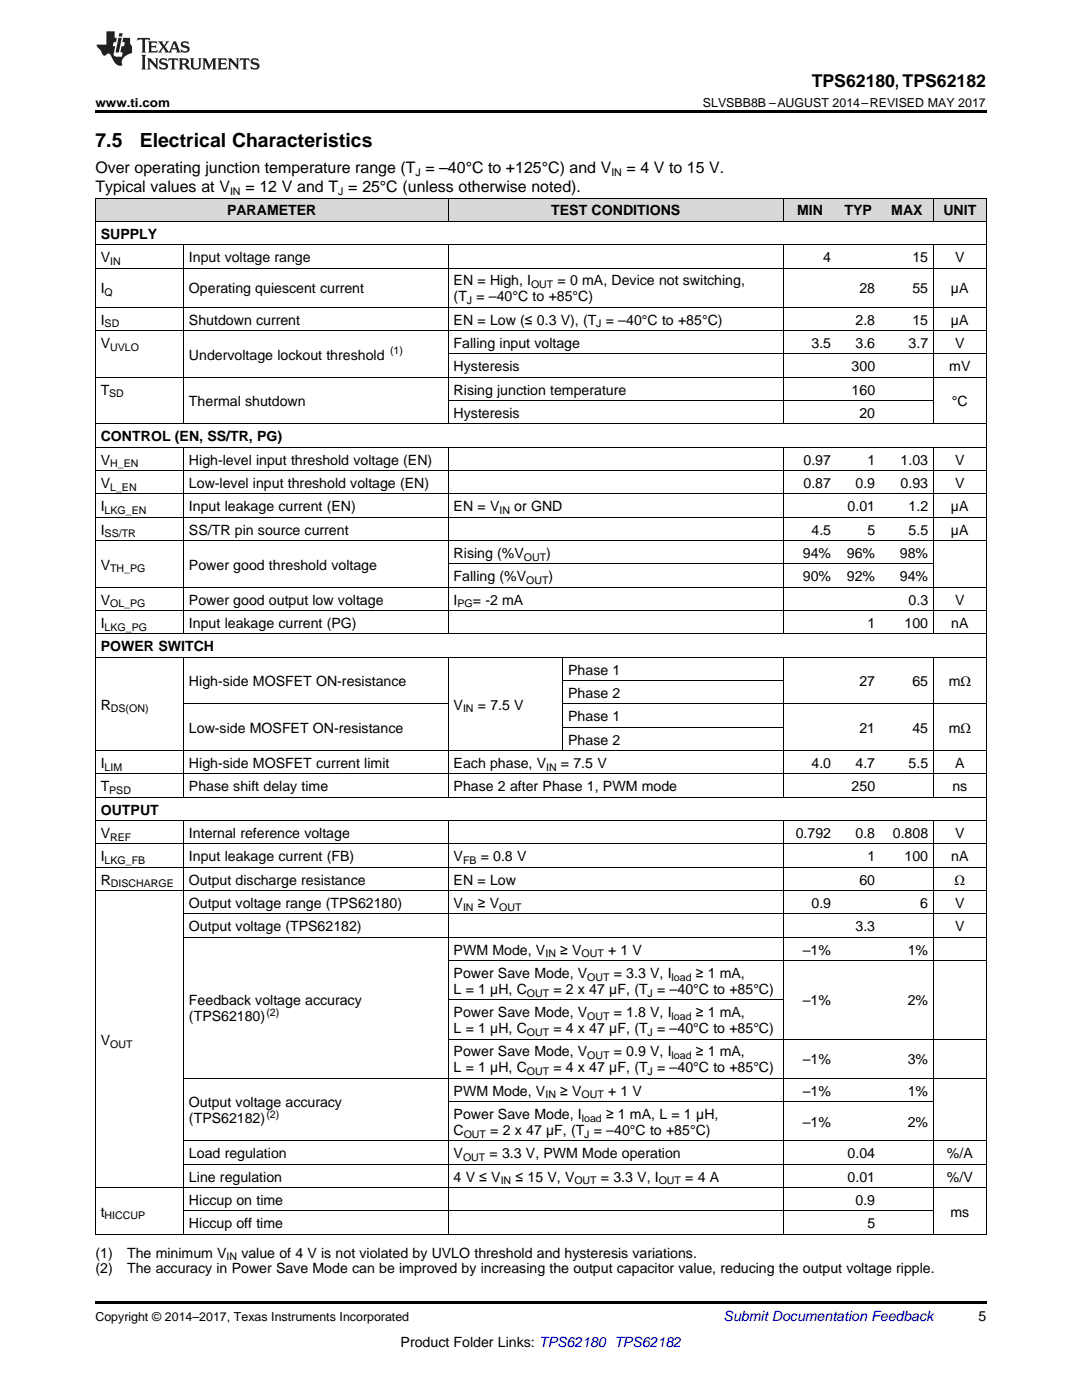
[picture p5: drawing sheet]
<svg xmlns="http://www.w3.org/2000/svg" width="216mm" height="279mm" viewBox="0 0 216 279" stroke-linecap="round" stroke-linejoin="round" font-family="sans-serif">
<defs><g id="words">
<g font-size="3.9">
<text x="19" y="29.3">7.5</text>
<text x="27.9" y="29.3">Electrical Characteristics</text>
</g>
<text font-size="3.5" x="162" y="17.3">TPS62180, TPS62182</text>
<g font-size="3.2">
<text x="19" y="34.4">Over operating junction temperature range (T = –40°C to +125°C) and V</text>
<text x="125" y="34.4">= 4 V to 15 V.</text>
<text x="19" y="38.3">Typical values at V</text>
<text x="49" y="38.3">= 12 V and T = 25°C (unless otherwise noted).</text>
</g>
<g font-size="2.8">
<text x="20.1" y="47.6">SUPPLY</text>
<text x="45.3" y="43">PARAMETER</text>
<text x="110" y="43">TEST CONDITIONS</text>
<text x="159" y="43">MIN</text>
<text x="168.5" y="43">TYP</text>
<text x="177.8" y="43">MAX</text>
<text x="188.2" y="43">UNIT</text>
<text x="20.1" y="52.3">V</text>
<text x="37.7" y="52.3">Input voltage range</text>
<text x="164.3" y="52.3">4</text>
<text x="182.1" y="52.3">15</text>
<text x="190.6" y="52.3">V</text>
<text x="20.1" y="58.5">I</text>
<text x="37.7" y="58.5">Operating quiescent current</text>
<text x="90.5" y="56.9">EN = High, I</text>
<text x="111.3" y="56.9">= 0 mA, Device not switching,</text>
<text x="171.5" y="58.5">28</text>
<text x="182.1" y="58.5">55</text>
<text x="189.8" y="58.5">µA</text>
<text x="20.1" y="64.8">I</text>
<text x="37.7" y="64.8">Shutdown current</text>
<text x="90.5" y="60.1">(T = –40°C to +85°C)</text>
<text x="90.5" y="64.8">EN = Low (≤ 0.3 V), (T = –40°C to +85°C)</text>
<text x="170.7" y="64.8">2.8</text>
<text x="182.1" y="64.8">15</text>
<text x="189.8" y="64.8">µA</text>
<text x="20.1" y="69.4">V</text>
<text x="37.7" y="71.8">Undervoltage lockout threshold</text>
<text x="90.5" y="69.4">Falling input voltage</text>
<text x="161.9" y="69.4">3.5</text>
<text x="170.7" y="69.4">3.6</text>
<text x="181.3" y="69.4">3.7</text>
<text x="190.6" y="69.4">V</text>
<text x="90.5" y="74.1">Hysteresis</text>
<text x="169.9" y="74.1">300</text>
<text x="189.4" y="74.1">mV</text>
<text x="20.1" y="78.7">T</text>
<text x="37.7" y="81.1">Thermal shutdown</text>
<text x="90.5" y="78.7">Rising junction temperature</text>
<text x="90.5" y="83.4">Hysteresis</text>
<text x="169.9" y="78.7">160</text>
<text x="171.5" y="83.4">20</text>
<text x="189.9" y="81.1">°C</text>
<text x="20.1" y="88.1">CONTROL (EN, SS/TR, PG)</text>
<text x="20.1" y="92.7">V</text>
<text x="37.7" y="92.7">High-level input threshold voltage (EN)</text>
<text x="160.3" y="92.7">0.97</text>
<text x="173.1" y="92.7">1</text>
<text x="179.7" y="92.7">1.03</text>
<text x="190.6" y="92.7">V</text>
<text x="20.1" y="97.4">V</text>
<text x="37.7" y="97.4">Low-level input threshold voltage (EN)</text>
<text x="160.3" y="97.4">0.87</text>
<text x="170.7" y="97.4">0.9</text>
<text x="179.7" y="97.4">0.93</text>
<text x="190.6" y="97.4">V</text>
<text x="20.1" y="102">I</text>
<text x="20.1" y="106.7">I</text>
<text x="37.7" y="102">Input leakage current (EN)</text>
<text x="37.7" y="106.7">SS/TR pin source current</text>
<text x="90.5" y="102">EN = V</text>
<text x="102.6" y="102">or GND</text>
<text x="161.9" y="106.7">4.5</text>
<text x="169.1" y="102">0.01</text>
<text x="173.1" y="106.7">5</text>
<text x="181.3" y="102">1.2</text>
<text x="181.3" y="106.7">5.5</text>
<text x="189.8" y="102">µA</text>
<text x="189.8" y="106.7">µA</text>
<text x="20.1" y="113.7">V</text>
<text x="37.7" y="113.7">Power good threshold voltage</text>
<text x="90.5" y="111.3">Rising (%V</text>
<text x="109" y="111.3">)</text>
<text x="160.2" y="111.3">94%</text>
<text x="169" y="111.3">96%</text>
<text x="179.6" y="111.3">98%</text>
<text x="90.5" y="116">Falling (%V</text>
<text x="109.4" y="116">)</text>
<text x="160.2" y="116">90%</text>
<text x="169" y="116">92%</text>
<text x="179.6" y="116">94%</text>
<text x="20.1" y="120.7">V</text>
<text x="20.1" y="125.3">I</text>
<text x="37.7" y="120.7">Power good output low voltage</text>
<text x="37.7" y="125.3">Input leakage current (PG)</text>
<text x="90.5" y="120.7">I</text>
<text x="94.4" y="120.7">= -2 mA</text>
<text x="173.1" y="125.3">1</text>
<text x="180.5" y="125.3">100</text>
<text x="181.3" y="120.7">0.3</text>
<text x="189.8" y="125.3">nA</text>
<text x="190.6" y="120.7">V</text>
<text x="20.1" y="130">POWER SWITCH</text>
<text x="37.7" y="136.9">High-side MOSFET ON-resistance</text>
<text x="113.4" y="134.6">Phase 1</text>
<text x="171.5" y="136.9">27</text>
<text x="182.1" y="136.9">65</text>
<text x="189.3" y="136.9">mΩ</text>
<text x="20.1" y="141.6">R</text>
<text x="90.5" y="141.6">V</text>
<text x="95.4" y="141.6">= 7.5 V</text>
<text x="113.4" y="139.3">Phase 2</text>
<text x="113.4" y="143.9">Phase 1</text>
<text x="37.7" y="146.3">Low-side MOSFET ON-resistance</text>
<text x="113.4" y="148.6">Phase 2</text>
<text x="171.5" y="146.3">21</text>
<text x="182.1" y="146.3">45</text>
<text x="189.3" y="146.3">mΩ</text>
<text x="20.1" y="153.2">I</text>
<text x="37.7" y="153.2">High-side MOSFET current limit</text>
<text x="90.5" y="153.2">Each phase, V</text>
<text x="111.9" y="153.2">= 7.5 V</text>
<text x="161.9" y="153.2">4.0</text>
<text x="170.7" y="153.2">4.7</text>
<text x="181.3" y="153.2">5.5</text>
<text x="190.6" y="153.2">A</text>
<text x="20.1" y="157.9">T</text>
<text x="37.7" y="157.9">Phase shift delay time</text>
<text x="90.5" y="157.9">Phase 2 after Phase 1, PWM mode</text>
<text x="169.9" y="157.9">250</text>
<text x="190" y="157.9">ns</text>
<text x="20.1" y="162.6">OUTPUT</text>
<text x="20.1" y="167.2">V</text>
<text x="37.7" y="167.2">Internal reference voltage</text>
<text x="158.8" y="167.2">0.792</text>
<text x="170.7" y="167.2">0.8</text>
<text x="178.2" y="167.2">0.808</text>
<text x="190.6" y="167.2">V</text>
<text x="20.1" y="171.9">I</text>
<text x="37.7" y="171.9">Input leakage current (FB)</text>
<text x="90.5" y="171.9">V</text>
<text x="95.9" y="171.9">= 0.8 V</text>
<text x="173.1" y="171.9">1</text>
<text x="180.5" y="171.9">100</text>
<text x="189.8" y="171.9">nA</text>
<text x="20.1" y="176.5">R</text>
<text x="37.7" y="176.5">Output discharge resistance</text>
<text x="90.5" y="176.5">EN = Low</text>
<text x="171.5" y="176.5">60</text>
<text x="190.5" y="176.5">Ω</text>
<text x="37.7" y="181.2">Output voltage range (TPS62180)</text>
<text x="37.7" y="185.8">Output voltage (TPS62182)</text>
<text x="90.5" y="181.2">V</text>
<text x="95.4" y="181.2">≥ V</text>
<text x="161.9" y="181.2">0.9</text>
<text x="170.7" y="185.8">3.3</text>
<text x="183.6" y="181.2">6</text>
<text x="190.6" y="181.2">V</text>
<text x="190.6" y="185.8">V</text>
<text x="90.5" y="190.5">PWM Mode, V</text>
<text x="111.8" y="190.5">≥ V</text>
<text x="121.3" y="190.5">+ 1 V</text>
<text x="160.2" y="190.5">–1%</text>
<text x="181.1" y="190.5">1%</text>
<text x="90.5" y="195.2">Power Save Mode, V</text>
<text x="122.5" y="195.2">= 3.3 V, I</text>
<text x="138.8" y="195.2">≥ 1 mA,</text>
<text x="37.7" y="200.7">Feedback voltage accuracy</text>
<text x="37.7" y="203.8">(TPS62180)</text>
<text x="90.5" y="198.3">L = 1 µH, C</text>
<text x="90.5" y="203">Power Save Mode, V</text>
<text x="110.4" y="198.3">= 2 x 47 µF, (T = –40°C to +85°C)</text>
<text x="122.5" y="203">= 1.8 V, I</text>
<text x="138.8" y="203">≥ 1 mA,</text>
<text x="160.2" y="200.7">–1%</text>
<text x="181.1" y="200.7">2%</text>
<text x="20.1" y="208.5">V</text>
<text x="90.5" y="206.2">L = 1 µH, C</text>
<text x="110.4" y="206.2">= 4 x 47 µF, (T = –40°C to +85°C)</text>
<text x="90.5" y="210.8">Power Save Mode, V</text>
<text x="90.5" y="214">L = 1 µH, C</text>
<text x="110.4" y="214">= 4 x 47 µF, (T = –40°C to +85°C)</text>
<text x="122.5" y="210.8">= 0.9 V, I</text>
<text x="138.8" y="210.8">≥ 1 mA,</text>
<text x="160.2" y="212.4">–1%</text>
<text x="181.1" y="212.4">3%</text>
<text x="37.7" y="221">Output voltage accuracy</text>
<text x="90.5" y="218.7">PWM Mode, V</text>
<text x="111.8" y="218.7">≥ V</text>
<text x="121.3" y="218.7">+ 1 V</text>
<text x="160.2" y="218.7">–1%</text>
<text x="181.1" y="218.7">1%</text>
<text x="37.7" y="224.2">(TPS62182)</text>
<text x="90.5" y="223.3">Power Save Mode, I</text>
<text x="90.5" y="226.5">C</text>
<text x="97.8" y="226.5">= 2 x 47 µF, (T = –40°C to +85°C)</text>
<text x="120.9" y="223.3">≥ 1 mA, L = 1 µH,</text>
<text x="160.2" y="224.9">–1%</text>
<text x="181.1" y="224.9">2%</text>
<text x="37.7" y="231.1">Load regulation</text>
<text x="90.5" y="231.1">V</text>
<text x="97.7" y="231.1">= 3.3 V, PWM Mode operation</text>
<text x="169.1" y="231.1">0.04</text>
<text x="188.9" y="231.1">%/A</text>
<text x="37.7" y="235.8">Line regulation</text>
<text x="90.5" y="235.8">4 V ≤ V</text>
<text x="102.9" y="235.8">≤ 15 V, V</text>
<text x="119.9" y="235.8">= 3.3 V, I</text>
<text x="136.7" y="235.8">= 4 A</text>
<text x="169.1" y="235.8">0.01</text>
<text x="188.9" y="235.8">%/V</text>
<text x="20.1" y="242.8">t</text>
<text x="37.7" y="240.5">Hiccup on time</text>
<text x="37.7" y="245.1">Hiccup off time</text>
<text x="170.7" y="240.5">0.9</text>
<text x="173.1" y="245.1">5</text>
<text x="189.7" y="242.8">ms</text>
<text x="19" y="251">(1)</text>
<text x="25.4" y="251">The minimum V</text>
<text x="48.2" y="251">value of 4 V is not violated by UVLO threshold and hysteresis variations.</text>
<text x="19" y="254.1">(2)</text>
<text x="25.4" y="254.1">The accuracy in Power Save Mode can be improved by increasing the output capacitor value, reducing the output voltage ripple.</text>
<text x="195.3" y="263.6">5</text>
<text x="79.9" y="268.9">Product Folder Links: TPS62180 TPS62182</text>
</g>
<text font-size="2.8" fill="#0000c8" x="144.4" y="263.6">Submit Documentation Feedback</text>
<g font-size="2.5">
<text x="19" y="21.4">www.ti.com</text>
<text x="140.3" y="21.4">SLVSBB8B –AUGUST 2014–REVISED MAY 2017</text>
<text x="19" y="263.6">Copyright © 2014–2017, Texas Instruments Incorporated</text>
</g>
<g font-size="2.1">
<text x="82.9" y="35.1">J</text>
<text x="122" y="35.1">IN</text>
<text x="45.9" y="38.9">IN</text>
<text x="67.5" y="38.9">J</text>
<text x="22" y="52.8">IN</text>
<text x="20.9" y="59.1">Q</text>
<text x="106" y="57.5">OUT</text>
<text x="20.9" y="65.3">SD</text>
<text x="93.2" y="60.7">J</text>
<text x="119" y="65.3">J</text>
<text x="22" y="70">UVLO</text>
<text x="77.8" y="70.6">(1)</text>
<text x="21.8" y="79.3">SD</text>
<text x="22" y="93.3">H_EN</text>
<text x="22" y="97.9">L_EN</text>
<text x="20.9" y="102.6">LKG_EN</text>
<text x="20.9" y="107.2">SS/TR</text>
<text x="99.7" y="102.6">IN</text>
<text x="104.5" y="111.9">OUT</text>
<text x="22" y="114.2">TH_PG</text>
<text x="105" y="116.6">OUT</text>
<text x="20.9" y="125.9">LKG_PG</text>
<text x="22" y="121.2">OL_PG</text>
<text x="91.3" y="121.2">PG</text>
<text x="22.1" y="142.2">DS(ON)</text>
<text x="92.4" y="142.2">IN</text>
<text x="20.9" y="153.8">LIM</text>
<text x="109" y="153.8">IN</text>
<text x="21.8" y="158.5">PSD</text>
<text x="22" y="167.8">REF</text>
<text x="20.9" y="172.4">LKG_FB</text>
<text x="92.4" y="172.4">FB</text>
<text x="22.1" y="177.1">DISCHARGE</text>
<text x="92.4" y="181.8">IN</text>
<text x="99.6" y="181.8">OUT</text>
<text x="108.8" y="191.1">IN</text>
<text x="116" y="191.1">OUT</text>
<text x="117.2" y="195.7">OUT</text>
<text x="134" y="195.7">load</text>
<text x="53.2" y="202.7">(2)</text>
<text x="105.1" y="198.9">OUT</text>
<text x="117.2" y="203.6">OUT</text>
<text x="129.2" y="198.9">J</text>
<text x="134" y="203.6">load</text>
<text x="22" y="209.1">OUT</text>
<text x="105.1" y="206.7">OUT</text>
<text x="129.2" y="206.7">J</text>
<text x="105.1" y="214.6">OUT</text>
<text x="117.2" y="211.4">OUT</text>
<text x="129.2" y="214.6">J</text>
<text x="134" y="211.4">load</text>
<text x="108.8" y="219.2">IN</text>
<text x="116" y="219.2">OUT</text>
<text x="53.2" y="223">(2)</text>
<text x="92.5" y="227">OUT</text>
<text x="116.1" y="223.9">load</text>
<text x="116.6" y="227">J</text>
<text x="92.4" y="231.7">OUT</text>
<text x="99.9" y="236.4">IN</text>
<text x="114.6" y="236.4">OUT</text>
<text x="131.4" y="236.4">OUT</text>
<text x="20.9" y="243.3">HICCUP</text>
<text x="45.2" y="251.5">IN</text>
</g>
</g></defs>
<g fill="#d8d8d8">
<path d="M19 39.6h17.7v4.6h-17.7z"/>
<path d="M36.7 39.6h52.8v4.6h-52.8z"/>
<path d="M89.5 39.6h22.8v4.6h-22.8z"/>
<path d="M112.3 39.6h44.1v4.6h-44.1z"/>
<path d="M156.4 39.6h10.5v4.6h-10.5z"/>
<path d="M166.9 39.6h8.8v4.6h-8.8z"/>
<path d="M175.7 39.6h10.6v4.6h-10.6z"/>
<path d="M186.3 39.6h10.5v4.6h-10.5z"/>
</g>
<path d="M19 22h177.8v.5h-177.8zM19 246.3l.2 .1zM89.4 246.3l.1 .1zM112.2 246.3l.1 .1zM156.2 246.3l.2 .1zM186.2 246.3l.1 .1zM196.7 246.3l.1 .1zM19 259.7h177.8v.5h-177.8z" fill="#000"/>
<g fill="none" stroke="#000" stroke-width=".2">
<path d="M19 39.5h177.8M19.1 39.5v206.9M89.4 39.5v4.7M156.3 39.5v4.7M186.2 39.5v4.7M196.8 39.5v206.9M19 53.5h177.8M19 48.8h177.8M19 44.2h177.8M36.6 48.9v35.8M89.4 48.9v35.8M156.3 48.9v35.8"/>
<path d="M186.2 48.9v35.8M19 75.3h177.8M19 66h177.8M19 61.3h177.8M89.5 80h96.8M89.5 70.6h107.3M19 98.6h177.8M19 93.9h177.8M19 89.3h177.8M19 84.6h177.8M36.6 89.3v37.3M89.4 89.3v37.3"/>
<path d="M156.3 89.3v37.3M186.2 89.3v37.3M19 117.2h177.8M19 107.9h177.8M19 103.2h177.8M89.5 112.6h96.8M19 131.2h177.8M19 126.5h177.8M19 121.9h177.8M36.6 131.2v28M89.4 131.2v28M112.3 131.2v18.7"/>
<path d="M112.3 135.8h44M156.3 131.2v28M186.2 131.2v28M19 159.1h177.8M19 154.5h177.8M19 149.8h177.8M36.7 140.5h52.8M112.3 145.2h44M112.3 140.5h84.5M19 177.7h177.8M19 173.1h177.8M19 168.4h177.8"/>
<path d="M19 163.8h177.8M36.6 163.8v82.6M89.4 163.8v82.6M156.3 163.8v82.6M186.2 163.8v82.6M36.7 187.1h160.1M36.7 182.4h160.1M89.5 199.5h66.9M89.5 191.7h107.3M36.7 215.2h160.1M89.5 219.9h96.8M89.5 207.4h107.3"/>
<path d="M19 237h177.8M36.7 232.4h160.1M36.7 227.7h160.1M19 246.3h177.8M36.7 241.7h149.6"/>
</g>
<g fill="#231f20">
<path d="M27.5 7.6l-.1 .5 .4-.2h.6v.1v2.1l-.2 .4h1l-.3-.4v-2.1l.1-.1h.5l.5 .2-.2-.5zM29.5 8.3l.2 .3v1.5l-.2 .4h1.8l.2-.6a1.04 1.04 0 0 1-1.3 .2v-.7h.6l.3 .2v-.6l-.3 .2h-.6v-.6l.8-.1 .4 .3-.2-.5zM31.5 8.3l.9 1.1-.9 1.1h.8l-.2-.2 .5-.7 .4 .7-.2 .2h1.5l-.1-.2 .1-.4h.9l.1 .4-.2 .2h1l-.3-.3-.7-1.9h-.5l-.9 2-.8-1 .9-1h-.8l.1 .3-.3 .5-.4-.6 .2-.2zM34.7 8.6l.4 1h-.7zM36.3 8.4a.63 .63 0 0 0-.2 .7 .63 .63 0 0 0 .6 .4l.6 .2 .1 .2a.75 .75 0 0 1-.7 .4 .75 .75 0 0 1-.6-.5l.1 .7 .1-.1a1.11 1.11 0 0 0 1.5-.6 1.13 1.13 0 0 0-1.2-.8l-.1-.4a1.04 1.04 0 0 1 1.2 .2l-.2-.5-.1 .1-.5-.2zM28.2 10.9l.2 .4v2.2l-.2 .4h1l-.3-.4v-2.2l.3-.4zM29.3 11.6l.3 .4v1.5l-.3 .4h.8l-.2-.4v-1.3l1.5 1.7v-1.9l.2-.4h-.7l.2 .4v.9l-1.1-1.3zM32 11.8a.62 .62 0 0 0-.2 .7 .62 .62 0 0 0 .6 .4l.6 .1 .1 .3a.76 .76 0 0 1-.7 .3 .76 .76 0 0 1-.6-.4l.1 .7 .1-.1a1.11 1.11 0 0 0 1.5-.6 1.13 1.13 0 0 0-1.2-.8l-.1-.4a1.04 1.04 0 0 1 1.2 .2l-.2-.6-.1 .1-.5-.1zM33.7 11.6l-.2 .6a.61 .61 0 0 1 .8-.3v1.6l-.2 .4h.9l-.2-.4v-1.6a.63 .63 0 0 1 .8 .3l-.2-.6zM35.6 11.6l.3 .4v1.5l-.3 .4h1l-.2-.2v-.8l.5 .2a.76 .76 0 0 0 1.2 .7l-1-1a.58 .58 0 0 0 .6-.5 .58 .58 0 0 0-.5-.6zM36.4 11.9h.1a.45 .45 0 0 1 .5 .1 .45 .45 0 0 1 .1 .5l-.7 .2zM37.9 11.6l.2 .2a2.17 2.17 0 0 0 .3 1.9 .99 .99 0 0 0 1.6-.6v-1.1l.2-.4h-.7l.2 .2a1.92 1.92 0 0 1-.2 1.8 .6 .6 0 0 1-.9-.5v-1.1l.2-.4zM40.4 11.6l.2 .4v1.5l-.2 .4h.7l-.2-.4v-1.4l.8 1.8 .8-1.8v1.4l-.2 .4h.9l-.2-.4v-1.5l.2-.4h-.8l-.6 1.5-.6-1.5zM43.4 11.6l.2 .4v1.5l-.2 .4h1.8l.2-.6a1.04 1.04 0 0 1-1.3 .1v-.6h.5l.4 .2v-.6l-.4 .2h-.5v-.7h.8l.3 .3-.1-.6zM45.5 11.6l.2 .4v1.5l-.2 .4h.7l-.2-.4v-1.3l1.5 1.7v-1.9l.2-.4h-.7l.2 .4v.9l-1.1-1.3zM47.9 11.6l-.1 .6a.61 .61 0 0 1 .8-.3v1.6l-.3 .4h1l-.3-.4 .1-1.6a.63 .63 0 0 1 .7 .3l-.1-.6zM50.2 11.8a.62 .62 0 0 0-.2 .7 .62 .62 0 0 0 .6 .4l.6 .1 .2 .3a.76 .76 0 0 1-.8 .3 .76 .76 0 0 1-.6-.4l.1 .7 .2-.1a1.11 1.11 0 0 0 1.5-.6 1.13 1.13 0 0 0-1.3-.8l-.1-.4a1.04 1.04 0 0 1 1.2 .2l-.1-.6-.2 .1-.5-.1z"/>
<path d="M21.2 6.3v2.6h-1.9l.1 .4 .7 .9a.91 .91 0 0 0 1 .8 .56 .56 0 0 1 .5-.3 .56 .56 0 0 1 .5 .3l.4 .8a1.53 1.53 0 0 0 1.9 1.2 1.54 1.54 0 0 1 1-2.1l.9-.3v-1.4a1.52 1.52 0 0 1-.3-1.6h-1.4l-.2 .8h.5l-.2 .8h-.4l-.2 1v.2l.4 .1-.2 .8a1.93 1.93 0 0 1-1.6-.3l.3-1.8h-.5l.2-.8h.4l.2-.8h-.4v-1.3zM23.6 7.6l-.6 2.9h.7l.6-2.9zM23.8 6.6l-.1 .7h.6l.2-.7z"/>
</g>
<use href="#words"/>
</svg>
